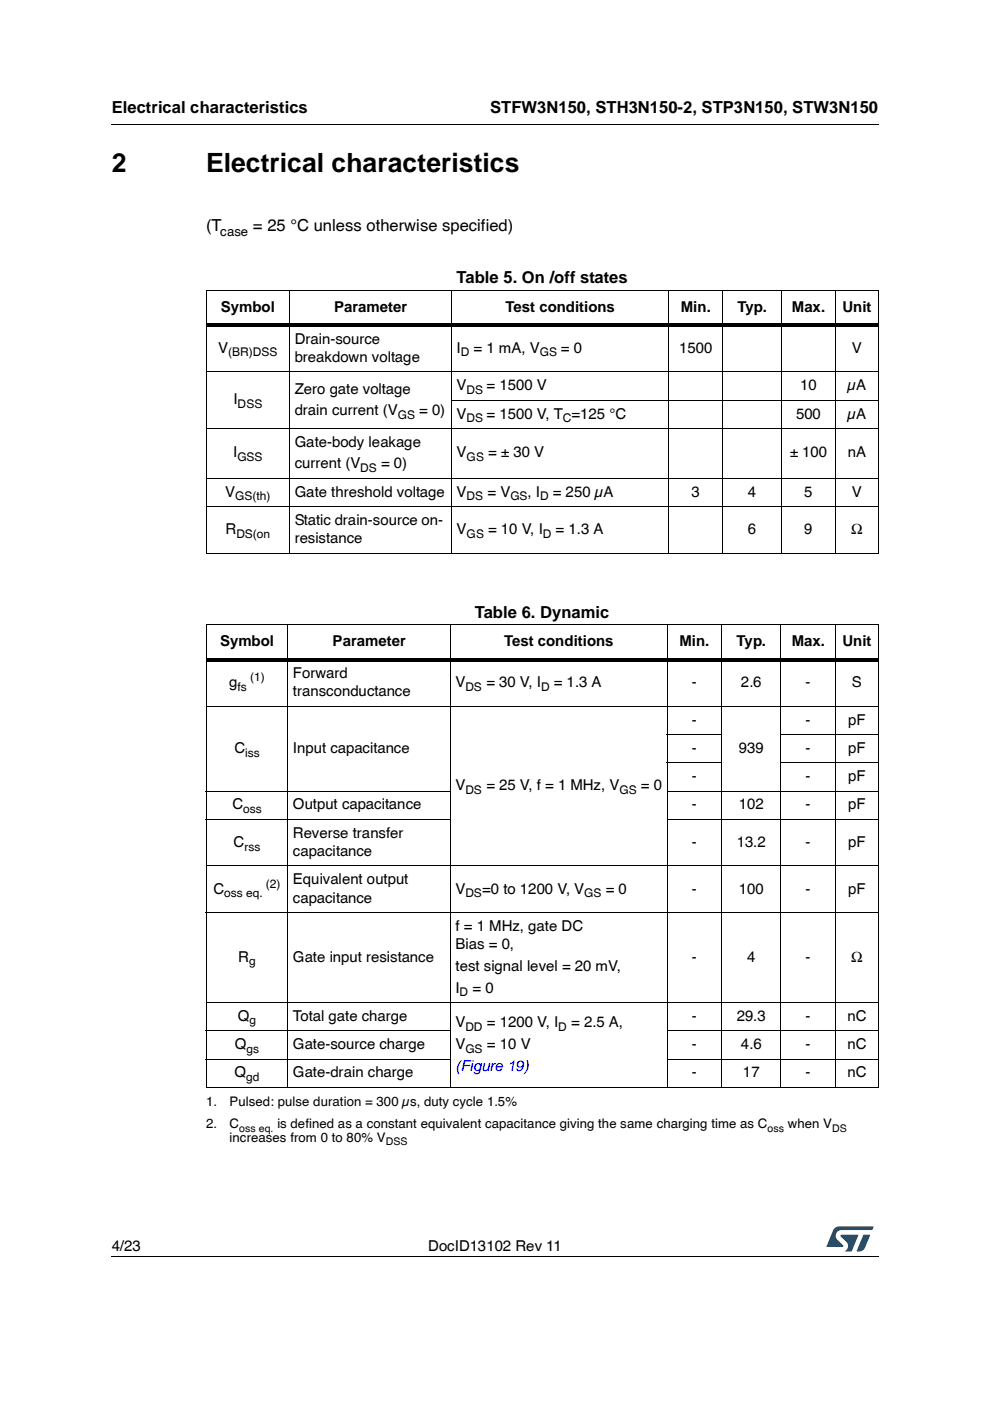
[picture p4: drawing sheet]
<svg xmlns="http://www.w3.org/2000/svg" width="210mm" height="297mm" viewBox="0 0 210 297" stroke-linecap="round" stroke-linejoin="round" font-family="sans-serif">
<defs><g id="words">
<g font-size="5.6">
<text x="23.7" y="36.4">2</text>
<text x="43.7" y="36.4">Electrical characteristics</text>
</g>
<g font-size="3.5">
<text x="23.7" y="23.9">Electrical characteristics</text>
<text x="103.9" y="23.9">STFW3N150, STH3N150-2, STP3N150, STW3N150</text>
<text x="43.7" y="49.1">(T</text>
<text x="53.6" y="49.1">= 25 °C unless otherwise specified)</text>
<text x="96.8" y="60">Table 5. On /off states</text>
<text x="100.7" y="130.9">Table 6. Dynamic</text>
</g>
<g font-size="3.2">
<text x="46.8" y="66.1">Symbol</text>
<text x="70.8" y="66.1">Parameter</text>
<text x="107.2" y="66.1">Test conditions</text>
<text x="144.4" y="66.1">Min.</text>
<text x="156.4" y="66.1">Typ.</text>
<text x="167.9" y="66.1">Max.</text>
<text x="178.6" y="66.1">Unit</text>
<text x="46.3" y="74.8">V</text>
<text x="62.5" y="72.9">Drain-source</text>
<text x="62.5" y="76.7">breakdown voltage</text>
<text x="96.8" y="74.8">I</text>
<text x="100.4" y="74.8">= 1 mA, V</text>
<text x="118.9" y="74.8">= 0</text>
<text x="144" y="74.8">1500</text>
<text x="180.6" y="74.8">V</text>
<text x="62.5" y="83.4">Zero gate voltage</text>
<text x="96.8" y="82.7">V</text>
<text x="103.2" y="82.7">= 1500 V</text>
<text x="169.7" y="82.7">10</text>
<text x="179.7" y="82.7">μA</text>
<text x="49.5" y="85.7">I</text>
<text x="62.5" y="88">drain current (V</text>
<text x="88.9" y="88">= 0)</text>
<text x="96.8" y="88.7">V</text>
<text x="103.2" y="88.7">= 1500 V, T =125 °C</text>
<text x="168.8" y="88.7">500</text>
<text x="179.7" y="88.7">μA</text>
<text x="62.5" y="94.7">Gate-body leakage</text>
<text x="49.4" y="97">I</text>
<text x="62.5" y="99.3">current (V</text>
<text x="80.8" y="99.3">= 0)</text>
<text x="96.8" y="97">V</text>
<text x="103.5" y="97">= ± 30 V</text>
<text x="167.5" y="97">± 100</text>
<text x="179.7" y="97">nA</text>
<text x="47.8" y="105.3">V</text>
<text x="62.5" y="105.3">Gate threshold voltage</text>
<text x="96.8" y="105.3">V</text>
<text x="103.3" y="105.3">= V</text>
<text x="111.8" y="105.3">, I</text>
<text x="117.2" y="105.3">= 250 μA</text>
<text x="146.6" y="105.3">3</text>
<text x="158.6" y="105.3">4</text>
<text x="170.5" y="105.3">5</text>
<text x="180.6" y="105.3">V</text>
<text x="47.8" y="113.2">R</text>
<text x="62.5" y="111.3">Static drain-source on-</text>
<text x="96.8" y="113.2">V</text>
<text x="103.5" y="113.2">= 10 V, I</text>
<text x="117.8" y="113.2">= 1.3 A</text>
<text x="158.6" y="113.2">6</text>
<text x="170.5" y="113.2">9</text>
<text x="180.5" y="113.2">Ω</text>
<text x="62.5" y="115.2">resistance</text>
<text x="46.7" y="137">Symbol</text>
<text x="70.5" y="137">Parameter</text>
<text x="106.9" y="137">Test conditions</text>
<text x="144.1" y="137">Min.</text>
<text x="156.2" y="137">Typ.</text>
<text x="167.9" y="137">Max.</text>
<text x="178.6" y="137">Unit</text>
<text x="62.1" y="143.8">Forward</text>
<text x="48.6" y="145.7">g</text>
<text x="62.1" y="147.6">transconductance</text>
<text x="96.6" y="145.7">V</text>
<text x="103.1" y="145.7">= 30 V, I</text>
<text x="117.4" y="145.7">= 1.3 A</text>
<text x="146.7" y="145.7">-</text>
<text x="157.1" y="145.7">2.6</text>
<text x="170.8" y="145.7">-</text>
<text x="180.6" y="145.7">S</text>
<text x="146.7" y="153.6">-</text>
<text x="170.8" y="153.6">-</text>
<text x="179.8" y="153.6">pF</text>
<text x="49.7" y="159.6">C</text>
<text x="62.1" y="159.6">Input capacitance</text>
<text x="146.7" y="159.6">-</text>
<text x="156.6" y="159.6">939</text>
<text x="170.8" y="159.6">-</text>
<text x="179.8" y="159.6">pF</text>
<text x="96.6" y="167.6">V</text>
<text x="103.1" y="167.6">= 25 V, f = 1 MHz, V</text>
<text x="135.9" y="167.6">= 0</text>
<text x="146.7" y="165.6">-</text>
<text x="170.8" y="165.6">-</text>
<text x="179.8" y="165.6">pF</text>
<text x="49.3" y="171.6">C</text>
<text x="62.1" y="171.6">Output capacitance</text>
<text x="146.7" y="171.6">-</text>
<text x="156.6" y="171.6">102</text>
<text x="170.8" y="171.6">-</text>
<text x="179.8" y="171.6">pF</text>
<text x="49.5" y="179.6">C</text>
<text x="62.1" y="177.6">Reverse transfer</text>
<text x="146.7" y="179.6">-</text>
<text x="156.2" y="179.6">13.2</text>
<text x="170.8" y="179.6">-</text>
<text x="179.8" y="179.6">pF</text>
<text x="62.1" y="181.5">capacitance</text>
<text x="45.3" y="189.4">C</text>
<text x="62.1" y="187.5">Equivalent output</text>
<text x="62.1" y="191.4">capacitance</text>
<text x="96.6" y="189.4">V</text>
<text x="102.2" y="189.4">=0 to 1200 V, V</text>
<text x="128.4" y="189.4">= 0</text>
<text x="146.7" y="189.4">-</text>
<text x="156.6" y="189.4">100</text>
<text x="170.8" y="189.4">-</text>
<text x="179.8" y="189.4">pF</text>
<text x="96.6" y="197.4">f = 1 MHz, gate DC</text>
<text x="50.5" y="203.9">R</text>
<text x="62.1" y="203.9">Gate input resistance</text>
<text x="96.6" y="201.3">Bias = 0,</text>
<text x="146.7" y="203.9">-</text>
<text x="158.4" y="203.9">4</text>
<text x="170.8" y="203.9">-</text>
<text x="180.5" y="203.9">Ω</text>
<text x="96.6" y="205.8">test signal level = 20 mV,</text>
<text x="96.6" y="210.4">I</text>
<text x="100.2" y="210.4">= 0</text>
<text x="50.4" y="216.4">Q</text>
<text x="62.1" y="216.4">Total gate charge</text>
<text x="96.6" y="217.8">V</text>
<text x="103.3" y="217.8">= 1200 V, I</text>
<text x="121.1" y="217.8">= 2.5 A,</text>
<text x="146.7" y="216.4">-</text>
<text x="156.2" y="216.4">29.3</text>
<text x="170.8" y="216.4">-</text>
<text x="179.7" y="216.4">nC</text>
<text x="49.8" y="222.4">Q</text>
<text x="62.1" y="222.4">Gate-source charge</text>
<text x="96.6" y="222.4">V</text>
<text x="103.3" y="222.4">= 10 V</text>
<text x="146.7" y="222.4">-</text>
<text x="157.1" y="222.4">4.6</text>
<text x="170.8" y="222.4">-</text>
<text x="179.7" y="222.4">nC</text>
<text x="49.7" y="228.4">Q</text>
<text x="62.1" y="228.4">Gate-drain charge</text>
<text x="146.7" y="228.4">-</text>
<text x="157.5" y="228.4">17</text>
<text x="170.8" y="228.4">-</text>
<text x="179.7" y="228.4">nC</text>
<text x="23.7" y="265.1">4/23</text>
<text x="90.8" y="265.1">DocID13102 Rev 11</text>
</g>
<text font-size="3.2" fill="#00f" x="96.6" y="227">(Figure 19)</text>
<g font-size="2.8">
<text x="46.7" y="50">case</text>
<text x="43.7" y="234.4">1.</text>
<text x="43.7" y="239.2">2.</text>
<text x="48.7" y="234.4">Pulsed: pulse duration = 300 μs, duty cycle 1.5%</text>
<text x="48.7" y="239.2">C</text>
<text x="58.8" y="239.2">is defined as a constant equivalent capacitance giving the same charging time as C</text>
<text x="167" y="239.2">when V</text>
<text x="48.7" y="242.1">increases from 0 to 80% V</text>
</g>
<g font-size="2.5">
<text x="48.4" y="75.6">(BR)DSS</text>
<text x="97.7" y="75.6">D</text>
<text x="114.4" y="75.6">GS</text>
<text x="98.9" y="83.5">DS</text>
<text x="50.4" y="86.5">DSS</text>
<text x="84.3" y="88.8">GS</text>
<text x="98.9" y="89.5">DS</text>
<text x="119.3" y="89.5">C</text>
<text x="50.3" y="97.8">GSS</text>
<text x="76.4" y="100.1">DS</text>
<text x="98.9" y="97.8">GS</text>
<text x="49.9" y="106.1">GS(th)</text>
<text x="98.9" y="106.1">DS</text>
<text x="108.2" y="106.1">GS</text>
<text x="114.5" y="106.1">D</text>
<text x="50.1" y="114">DS(on</text>
<text x="98.9" y="114">GS</text>
<text x="115.1" y="114">D</text>
<text x="50.4" y="146.5">fs</text>
<text x="53" y="144.4">(1)</text>
<text x="98.7" y="146.5">DS</text>
<text x="114.7" y="146.5">D</text>
<text x="52" y="160.4">iss</text>
<text x="51.6" y="172.4">oss</text>
<text x="98.7" y="168.4">DS</text>
<text x="131.3" y="168.4">GS</text>
<text x="51.8" y="180.3">rss</text>
<text x="47.5" y="190.2">oss eq.</text>
<text x="56.4" y="188.2">(2)</text>
<text x="98.7" y="190.2">DS</text>
<text x="123.9" y="190.2">GS</text>
<text x="52.8" y="204.7">g</text>
<text x="97.5" y="211.2">D</text>
<text x="52.9" y="217.2">g</text>
<text x="98.7" y="218.7">DD</text>
<text x="118.4" y="218.7">D</text>
<text x="52.3" y="223.2">gs</text>
<text x="98.7" y="223.2">GS</text>
<text x="52.2" y="229.2">gd</text>
</g>
<g font-size="2.2">
<text x="50.7" y="239.9">oss eq.</text>
<text x="162.7" y="239.9">oss</text>
<text x="176.4" y="239.9">DS</text>
<text x="81.8" y="242.8">DSS</text>
</g>
</g></defs>
<path d="M23.6 26.2l.1 .2zM23.6 266.3l.1 .1z" fill="#000"/>
<path d="M23.7 26.3h162.6M23.7 266.4h162.6" fill="none" stroke="#000" stroke-width=".21"/>
<path d="M175.2 260h10v5.3h-10z" fill="#fff"/>
<g fill="#005189">
<path d="M176.9 260.5l1-.5 7.3 .1-.3 .7h-6.4a1.31 1.31 0 0 0-1.3 1.1 1.31 1.31 0 0 0 .8 1.4l.7 .7 .1 .3-3.6 .1z"/>
<path d="M183.1 261.8h1.4l-.6 1.6a2.16 2.16 0 0 1-1.3 1.9l-1-.1z"/>
<path d="M178.3 261.8l3.7 .1-1.4 3.3-1.5 .1a1.43 1.43 0 0 0 .6-1.7l-1.4-1.4z"/>
</g>
<g fill="none" stroke="#000" stroke-width=".21">
<path d="M43.6 61.6h142.7M43.6 78.8h142.7M43.7 61.6v55.6M61.4 61.5v55.9M95.8 61.5v55.9M141.8 61.5v55.9M153.2 61.5v55.9M165.7 61.5v55.9M177.2 61.5v55.9M186.2 61.6v55.6M43.6 90.8h142.7M95.7 84.8h90.6"/>
<path d="M43.6 101.4h142.7M43.6 107.4h142.7M43.6 117.3h142.7M43.6 132.5h142.7M43.7 132.5v51M61 132.4v98.2M95.5 132.4v98.2M141.4 132.4v98.2M153 132.4v98.2M165.6 132.4v98.2M177.2 132.4v98.2M186.2 132.5v51"/>
<path d="M43.6 149.7h142.7M141.4 155.7h11.7M165.5 155.7h20.8M43.6 167.7h52M43.6 173.7h52M141.4 161.8h11.7M141.4 167.7h44.9M141.4 173.7h44.9M165.5 161.8h20.8M43.6 183.6h142.7M43.6 193.5h142.7M43.7 183.7v28.8"/>
<path d="M186.2 183.7v28.8M43.6 212.6h142.7M43.6 218.5h52M43.7 212.6v17.9M141.4 218.5h44.9M186.2 212.6v17.9M43.6 224.5h52M43.6 230.5h142.7M141.4 224.5h44.9"/>
</g>
<path d="M43.6 68.6h142.7v.7h-142.7zM43.6 139.5h142.7v.8h-142.7z" fill="#000"/>
<use href="#words"/>
</svg>
